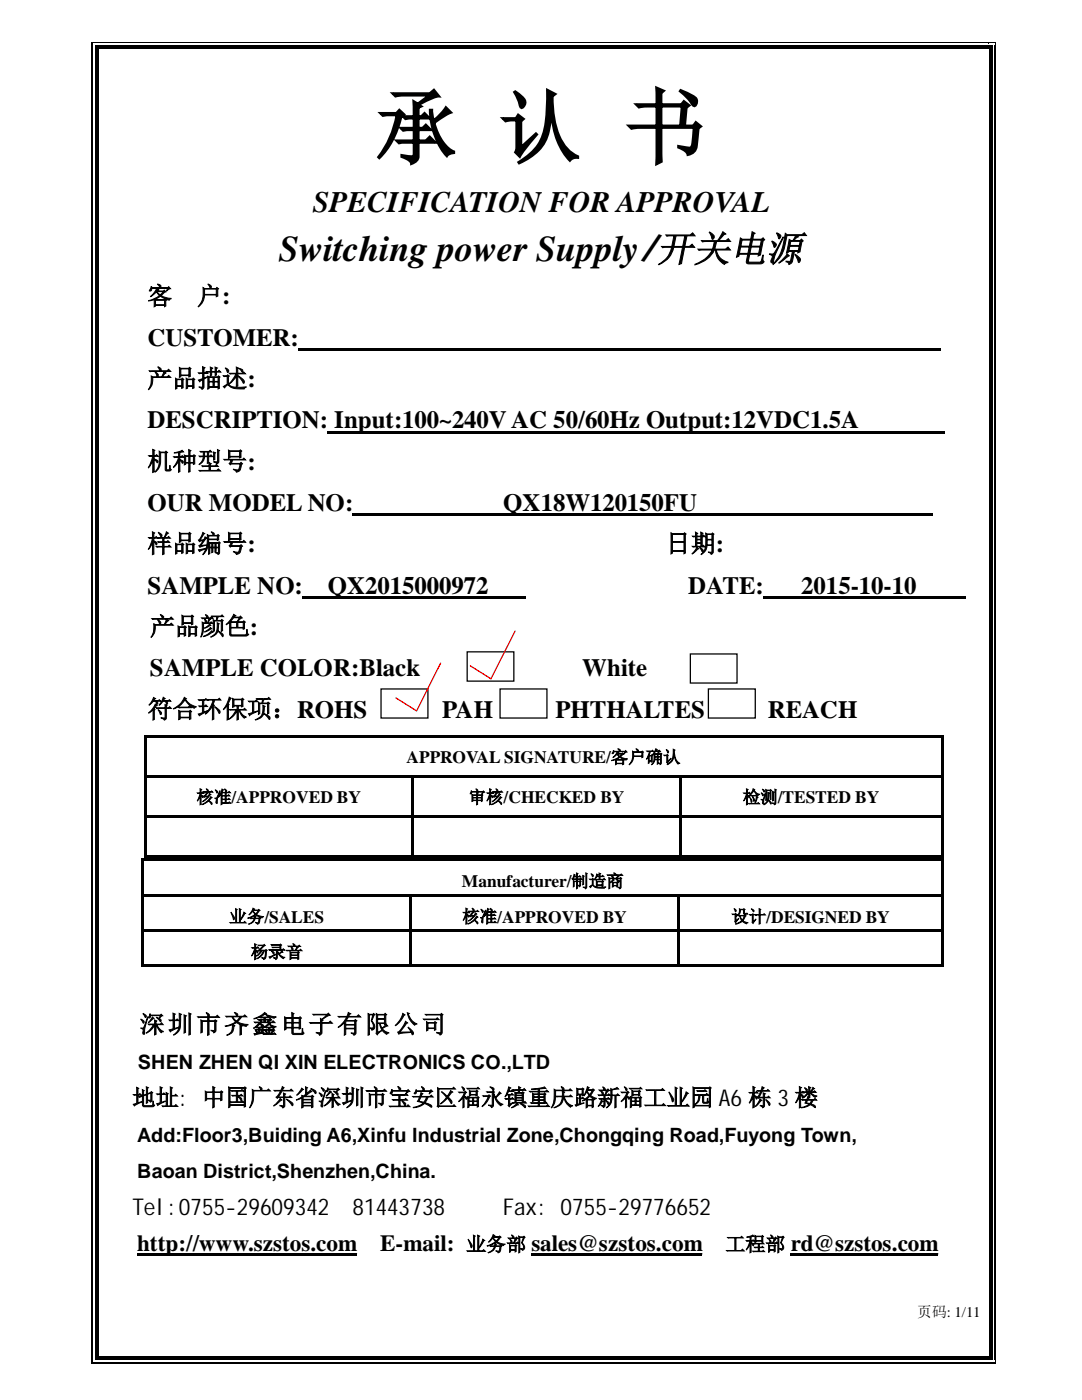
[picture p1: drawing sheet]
<svg xmlns="http://www.w3.org/2000/svg" width="216mm" height="279mm" viewBox="0 0 216 279" stroke-linecap="round" stroke-linejoin="round" font-family="sans-serif">
<defs><g id="words">
<text font-size="16.5" x="74.8" y="31">承 认 书</text>
<text font-size="7.2" x="55.6" y="52.2">Switching power Supply/开关电源</text>
<text font-size="5.9" x="62.4" y="42.2">SPECIFICATION FOR APPROVAL</text>
<g font-size="5">
<text x="29.4" y="60.7">客</text>
<text x="39.3" y="60.7">户:</text>
<text x="29.4" y="69">CUSTOMER:</text>
<text x="29.4" y="77.3">产品描述:</text>
<text x="29.4" y="85.5">DESCRIPTION: Input:100~240V AC 50/60Hz Output:12VDC1.5A</text>
<text x="29.4" y="93.8">机种型号:</text>
<text x="29.4" y="102">OUR MODEL NO:</text>
<text x="100.4" y="102">QX18W120150FU</text>
<text x="29.4" y="110.2">样品编号:</text>
<text x="132.8" y="110.2">日期:</text>
<text x="29.4" y="118.5">SAMPLE NO:</text>
<text x="65.4" y="118.5">QX2015000972</text>
<text x="137.3" y="118.5">DATE:</text>
<text x="159.9" y="118.5">2015-10-10</text>
<text x="29.9" y="126.7">产品颜色:</text>
<text x="29.9" y="135">SAMPLE COLOR:Black</text>
<text x="116.2" y="135">White</text>
<text x="29.4" y="143.2">符合环保项：ROHS</text>
<text x="88.2" y="143.2">PAH</text>
<text x="110.8" y="143.2">PHTHALTES</text>
<text x="153.2" y="143.2">REACH</text>
<text x="27.9" y="206.1">深圳市齐鑫电子有限公司</text>
</g>
<g font-size="4.6">
<text x="26.4" y="220.6">地址: 中国广东省深圳市宝安区福永镇重庆路新福工业园 A6栋 3楼</text>
<text x="26.4" y="242.4">Tel:0755-29609342</text>
<text x="70.3" y="242.4">81443738</text>
<text x="100.3" y="242.4">Fax: 0755-29776652</text>
<text x="27.4" y="249.6">http://www.szstos.com</text>
<text x="75.8" y="249.6">E-mail:</text>
<text x="106" y="249.6">sales@szstos.com</text>
<text x="157.8" y="249.6">rd@szstos.com</text>
</g>
<g font-size="3.9">
<text x="27.5" y="213.4">SHEN ZHEN QI XIN ELECTRONICS CO.,LTD</text>
<text x="27.4" y="227.9">Add:Floor3,Buiding A6,Xinfu lndustrial Zone,Chongqing Road,Fuyong Town,</text>
<text x="27.4" y="235.1">Baoan District,Shenzhen,China.</text>
<text x="93" y="249.6">业务部</text>
<text x="144.8" y="249.6">工程部</text>
</g>
<g font-size="3.5">
<text x="81.1" y="152.3">APPROVAL SIGNATURE/客户确认</text>
<text x="39.2" y="160.3">核准/APPROVED BY</text>
<text x="93.5" y="160.3">审核/CHECKED BY</text>
<text x="148.3" y="160.3">检测/TESTED BY</text>
<text x="92.2" y="177">Manufacturer/制造商</text>
<text x="45.8" y="184.1">业务/SALES</text>
<text x="92.2" y="184.1">核准/APPROVED BY</text>
<text x="145.9" y="184.1">设计/DESIGNED BY</text>
<text x="50" y="191.2">杨录音</text>
</g>
<text font-size="3" x="183" y="262.8">页码: 1/11</text>
</g></defs>
<g fill="#000">
<path d="M59.6 69.6h128.1v.4h-128.1zM65.4 86h123.2v.5h-123.2zM60.4 119h44.5v.5h-44.5zM70.4 102.5h115.7v.5h-115.7zM152.3 119h40.4v.5h-40.4zM28.7 146.8h.5v.6h-.5zM28.7 146.8h.5v.5h-.5zM28.7 147.4h.5v7.4h-.5zM28.7 154.8h.5v.5h-.5zM29.2 146.8h158.6v.5h-158.6zM29.2 154.8h52.9v.5h-52.9zM82.1 155.3h.5z"/>
<path d="M82.1 154.8h.5v.5h-.5zM82.6 154.8h53v.5h-53zM135.6 155.3h.4zM135.6 154.8h.4v.5h-.4zM136 154.8h51.8v.5h-51.8zM187.8 146.8h.5v.6h-.5zM187.8 146.8h.5v.5h-.5zM187.8 147.4h.5v7.4h-.5zM187.8 154.8h.5v.5h-.5zM28.3 171.3h.4v.5h-.4zM28.3 171.3h.4v.4h-.4zM28.3 171.8h.4v6.6h-.4z"/>
<path d="M28.3 178.4h.4v.5h-.4zM28.7 155.3h.5v7.5h-.5zM28.7 162.8h.5v.5h-.5zM28.7 163.3h.5v7.5h-.5zM28.7 170.8h.5v.4h-.5zM28.7 171.3h159.2v.4h-159.2zM28.7 178.4h53v.5h-53zM29.2 162.8h52.9v.4h-52.9zM29.2 170.8h52.9v.4h-52.9zM81.7 178.9h.5zM81.7 178.4h.5v.5h-.5zM82.1 155.3h.5v7.5h-.5z"/>
<path d="M82.1 162.8h.5v.5h-.5zM82.1 163.3h.5v7.5h-.5zM82.1 170.8h.5v.4h-.5zM82.2 178.4h53v.5h-53zM82.6 162.8h53v.4h-53zM82.6 170.8h53v.4h-53zM135.2 178.9h.4zM135.2 178.4h.4v.5h-.4zM135.6 155.3h.4v7.5h-.4zM135.6 162.8h.4v.5h-.4zM135.6 163.3h.4v7.5h-.4zM135.6 170.8h.4v.4h-.4z"/>
<path d="M135.6 178.4h52.3v.5h-52.3zM136 162.8h51.8v.4h-51.8zM136 170.8h51.8v.4h-51.8zM187.8 155.3h.5v7.5h-.5zM187.8 162.8h.5v.5h-.5zM187.8 163.3h.5v7.5h-.5zM187.8 170.8h.5v.4h-.5zM187.9 171.3h.5v.5h-.5zM187.9 171.3h.5v.4h-.5zM187.9 171.8h.5v6.6h-.5zM187.9 178.4h.5v.5h-.5zM28.3 178.9h.4v6.6h-.4z"/>
<path d="M28.3 185.5h.4v.5h-.4zM28.3 186h.4v6.5h-.4zM28.3 192.5h.4v.5h-.4zM28.7 185.5h53v.4h-53zM28.7 192.5h53v.5h-53zM81.7 178.9h.5v6.6h-.5zM81.7 185.5h.5v.5h-.5zM81.7 186h.5v6.5h-.5zM81.7 192.5h.5v.5h-.5zM82.2 185.5h53v.4h-53zM82.2 192.5h53v.5h-53zM135.2 178.9h.4v6.6h-.4z"/>
<path d="M135.2 185.5h.4v.5h-.4zM135.2 186h.4v6.5h-.4zM135.2 192.5h.4v.5h-.4zM135.6 185.5h52.3v.4h-52.3zM135.6 192.5h52.3v.5h-52.3zM187.9 178.9h.5v6.6h-.5zM187.9 185.5h.5v.5h-.5zM187.9 186h.5v6.5h-.5zM187.9 192.5h.5v.5h-.5z"/>
</g>
<path d="M27.4 250.2h43.8M106 250.2h34.2M157.8 250.2h29.4" fill="none" stroke="#000" stroke-width=".2"/>
<path d="M27.4 250.4h43.8M106 250.4h34.2M157.8 250.4h29.4" fill="none" stroke="#000" stroke-width=".42"/>
<path d="M137.8 130.5h9.3v5.8h-9.3z" fill="#fff"/>
<path d="M137.8 130.5h9.3v5.8h-9.3z" fill="none" stroke="#000" stroke-width=".25"/>
<path d="M93.2 130.1h9.3v5.8h-9.3z" fill="#fff"/>
<path d="M93.2 130.1h9.3v5.8h-9.3z" fill="none" stroke="#000" stroke-width=".25"/>
<path d="M102.8 125.9l-4.8 9.6-4.1-2.6" fill="none" stroke="#f00" stroke-width=".25"/>
<path d="M76 137.5h9.4v5.8h-9.4z" fill="#fff"/>
<path d="M76 137.5h9.4v5.8h-9.4z" fill="none" stroke="#000" stroke-width=".25"/>
<path d="M99.8 137.5h9.3v5.8h-9.3z" fill="#fff"/>
<path d="M99.8 137.5h9.3v5.8h-9.3z" fill="none" stroke="#000" stroke-width=".25"/>
<path d="M141.4 137.5h9.3v5.8h-9.3z" fill="#fff"/>
<path d="M141.4 137.5h9.3v5.8h-9.3z" fill="none" stroke="#000" stroke-width=".25"/>
<path d="M79 139.3l4.1 2.6M87.9 132.3l-4.8 9.6" fill="none" stroke="#f00" stroke-width=".25"/>
<path d="M18.2 8.3h.3v1.4h-.3zM18.2 8.3h1.4v.4h-1.4z" fill="#000"/>
<g fill="#fff">
<path d="M18.5 8.7h.4v1h-.4z"/>
<path d="M18.5 8.7h1.1v.4h-1.1z"/>
</g>
<path d="M18.9 9.1h.7v.6h-.7z" fill="#000"/>
<path d="M19.6 8.5h177.7" fill="none" stroke="#000" stroke-width=".34"/>
<path d="M19.6 8.7h177.7v.4h-177.7z" fill="#fff"/>
<path d="M19.6 9.1h177.7v.6h-177.7zM197.3 8.3h1.4v.4h-1.4zM198.4 8.3h.3v1.4h-.3z" fill="#000"/>
<g fill="#fff">
<path d="M198 8.7h.4v1h-.4z"/>
<path d="M197.3 8.7h1.1v.4h-1.1z"/>
</g>
<path d="M197.3 9.1h.7v.6h-.7z" fill="#000"/>
<path d="M18.4 9.7v261" fill="none" stroke="#000" stroke-width=".34"/>
<path d="M18.5 9.7h.4v261h-.4z" fill="#fff"/>
<path d="M18.9 9.7h.7v261h-.7z" fill="#000"/>
<path d="M198.5 9.7v261" fill="none" stroke="#000" stroke-width=".34"/>
<path d="M198 9.7h.4v261h-.4z" fill="#fff"/>
<path d="M18.2 270.7h.3v1.4h-.3zM18.2 271.7h1.4v.4h-1.4zM197.3 9.7h.7v261h-.7z" fill="#000"/>
<g fill="#fff">
<path d="M18.5 270.7h.4v1h-.4z"/>
<path d="M18.5 271.4h1.1v.3h-1.1z"/>
</g>
<path d="M18.9 270.7h.7v.7h-.7z" fill="#000"/>
<path d="M19.6 271.9h177.7" fill="none" stroke="#000" stroke-width=".38"/>
<path d="M19.6 271.4h177.7v.3h-177.7z" fill="#fff"/>
<path d="M19.6 270.7h177.7v.7h-177.7zM197.3 271.7h1.4v.4h-1.4zM198.4 270.7h.3v1.4h-.3z" fill="#000"/>
<g fill="#fff">
<path d="M198 270.7h.4v1h-.4z"/>
<path d="M197.3 271.4h1.1v.3h-1.1z"/>
</g>
<path d="M197.3 270.7h.7v.7h-.7z" fill="#000"/>
<use href="#words"/>
</svg>
